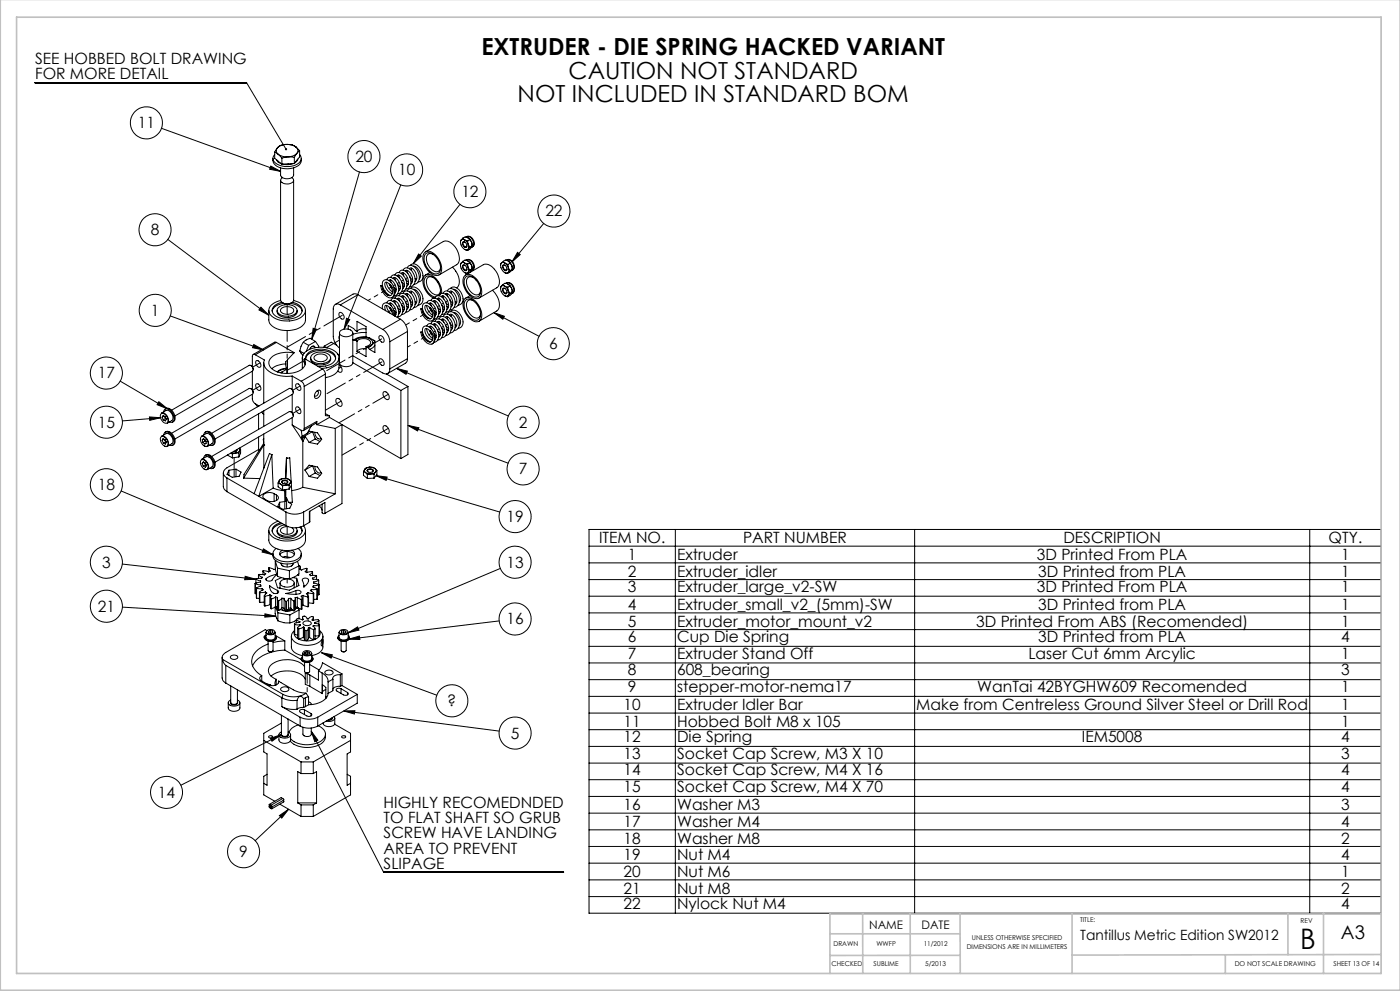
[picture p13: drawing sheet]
<svg xmlns="http://www.w3.org/2000/svg" width="420mm" height="297mm" viewBox="0 0 420 297" stroke-linecap="round" stroke-linejoin="round" font-family="sans-serif">
<defs><g id="words">
<text font-size="8.5" x="390.1" y="284.3">B</text>
<g font-size="7.1">
<text x="144.4" y="16.6">EXTRUDER - DIE SPRING HACKED VARIANT</text>
<text x="170.6" y="23.6">CAUTION NOT STANDARD</text>
<text x="155.3" y="30.7">NOT INCLUDED IN STANDARD BOM</text>
</g>
<text font-size="5.6" x="402.3" y="281.3">A3</text>
<g font-size="4.7">
<text x="10.6" y="19.2">SEE HOBBED BOLT DRAWING</text>
<text x="10.6" y="23.7">FOR MORE DETAIL</text>
<text x="41.3" y="38.4">11</text>
<text x="106.6" y="48.6">20</text>
<text x="119.4" y="52.6">10</text>
<text x="138.4" y="59.1">12</text>
<text x="163.6" y="64.9">22</text>
<text x="45.2" y="70.5">8</text>
<text x="45.3" y="94.6">1</text>
<text x="164.7" y="104.6">6</text>
<text x="29.3" y="113.4">17</text>
<text x="29.3" y="128.2">15</text>
<text x="155.7" y="128.2">2</text>
<text x="155.7" y="142.2">7</text>
<text x="29.3" y="146.9">18</text>
<text x="152" y="156.4">19</text>
<text x="179.7" y="162.9">ITEM NO.</text>
<text x="188.4" y="167.9">1</text>
<text x="203.1" y="167.9">Extruder</text>
<text x="222.9" y="162.9">PART NUMBER</text>
<text x="311.1" y="167.9">3D Printed From PLA</text>
<text x="319" y="162.9">DESCRIPTION</text>
<text x="398.6" y="162.9">QTY.</text>
<text x="402.3" y="167.9">1</text>
<text x="30.6" y="170.1">3</text>
<text x="152" y="170.1">13</text>
<text x="188.4" y="172.9">2</text>
<text x="203.1" y="172.9">Extruder_idler</text>
<text x="311.5" y="172.9">3D Printed from PLA</text>
<text x="402.3" y="172.9">1</text>
<text x="188.4" y="177.4">3</text>
<text x="203.1" y="177.4">Extruder_large_v2-SW</text>
<text x="311.1" y="177.4">3D Printed From PLA</text>
<text x="402.3" y="177.4">1</text>
<text x="29.3" y="183.3">21</text>
<text x="188.4" y="182.9">4</text>
<text x="203.1" y="182.9">Extruder_small_v2_(5mm)-SW</text>
<text x="311.5" y="182.9">3D Printed from PLA</text>
<text x="402.3" y="182.9">1</text>
<text x="152" y="187.1">16</text>
<text x="188.4" y="187.8">5</text>
<text x="203.1" y="187.8">Extruder_motor_mount_v2</text>
<text x="292.9" y="187.8">3D Printed From ABS (Recomended)</text>
<text x="402.3" y="187.8">1</text>
<text x="188.4" y="192.4">6</text>
<text x="188.4" y="197.4">7</text>
<text x="203.1" y="192.4">Cup Die Spring</text>
<text x="203.1" y="197.4">Extruder Stand Off</text>
<text x="308.5" y="197.4">Laser Cut 6mm Arcylic</text>
<text x="311.5" y="192.4">3D Printed from PLA</text>
<text x="402.3" y="192.4">4</text>
<text x="402.3" y="197.4">1</text>
<text x="188.4" y="202.4">8</text>
<text x="203.1" y="202.4">608_bearing</text>
<text x="402.3" y="202.4">3</text>
<text x="188.4" y="207.4">9</text>
<text x="203.1" y="207.4">stepper-motor-nema17</text>
<text x="293.2" y="207.4">WanTai 42BYGHW609 Recomended</text>
<text x="402.3" y="207.4">1</text>
<text x="134.2" y="211.7">?</text>
<text x="187.1" y="212.8">10</text>
<text x="203.1" y="212.8">Extruder Idler Bar</text>
<text x="274.9" y="212.8">Make from Centreless Ground Silver Steel or Drill Rod</text>
<text x="402.3" y="212.8">1</text>
<text x="153.2" y="221.3">5</text>
<text x="187.1" y="217.8">11</text>
<text x="203.1" y="217.8">Hobbed Bolt M8 x 105</text>
<text x="402.3" y="217.8">1</text>
<text x="187.1" y="222.4">12</text>
<text x="187.1" y="227.4">13</text>
<text x="203.1" y="222.4">Die Spring</text>
<text x="203.1" y="227.4">Socket Cap Screw, M3 X 10</text>
<text x="324.6" y="222.4">IEM5008</text>
<text x="402.3" y="222.4">4</text>
<text x="402.3" y="227.4">3</text>
<text x="187.1" y="232.4">14</text>
<text x="203.1" y="232.4">Socket Cap Screw, M4 X 16</text>
<text x="402.3" y="232.4">4</text>
<text x="47.4" y="239.1">14</text>
<text x="187.1" y="237.4">15</text>
<text x="203.1" y="237.4">Socket Cap Screw, M4 X 70</text>
<text x="402.3" y="237.4">4</text>
<text x="115.1" y="242.2">HIGHLY RECOMEDNDED</text>
<text x="187.1" y="242.8">16</text>
<text x="203.1" y="242.8">Washer M3</text>
<text x="402.3" y="242.8">3</text>
<text x="115.1" y="246.8">TO FLAT SHAFT SO GRUB</text>
<text x="115.1" y="251.3">SCREW HAVE LANDING</text>
<text x="187.1" y="247.8">17</text>
<text x="203.1" y="247.8">Washer M4</text>
<text x="402.3" y="247.8">4</text>
<text x="71.8" y="256.9">9</text>
<text x="115.1" y="255.8">AREA TO PREVENT</text>
<text x="187.1" y="252.8">18</text>
<text x="187.1" y="257.8">19</text>
<text x="203.1" y="252.8">Washer M8</text>
<text x="203.1" y="257.8">Nut M4</text>
<text x="402.3" y="252.8">2</text>
<text x="402.3" y="257.8">4</text>
<text x="115.1" y="260.3">SLIPAGE</text>
<text x="187.1" y="262.8">20</text>
<text x="203.1" y="262.8">Nut M6</text>
<text x="402.3" y="262.8">1</text>
<text x="187.1" y="267.8">21</text>
<text x="203.1" y="267.8">Nut M8</text>
<text x="402.3" y="267.8">2</text>
<text x="187.1" y="272.4">22</text>
<text x="203.1" y="272.4">Nylock Nut M4</text>
<text x="402.3" y="272.4">4</text>
</g>
<text font-size="4.2" x="324.1" y="281.9">Tantillus Metric Edition SW2012</text>
<g font-size="3.5">
<text x="260.8" y="278.3">NAME</text>
<text x="276.5" y="278.3">DATE</text>
</g>
<g font-size="2">
<text x="291.6" y="281.8">UNLESS OTHERWISE SPECIFIED</text>
<text x="324" y="276.2">TITLE:</text>
<text x="390.2" y="276.6">REV</text>
<text x="250" y="283.6">DRAWN</text>
<text x="262.9" y="283.6">WWFP</text>
<text x="277.1" y="283.6">11/2012</text>
<text x="290" y="284.3">DIMENSIONS ARE IN MILLIMETERS</text>
<text x="249.5" y="289.5">CHECKED</text>
<text x="262.1" y="289.5">SUBLIME</text>
<text x="277.6" y="289.5">5/2013</text>
<text x="370.4" y="289.5">DO NOT SCALE DRAWING</text>
<text x="400.1" y="289.5">SHEET 13 OF 14</text>
</g>
</g></defs>
<g fill="none" stroke="#000" stroke-width=".3">
<path d="M10.5 24.8h63.5l11.8 19.9M48.4 38.4l35.8 13M81.2 49.8l3 1.6-3.3-.7zM81.9 47.5a2.85 2.85 0 0 0 2.9 3 5.3 5.3 0 0 0 5.4-1.6l.2-1.4M82.4 45.6l1.1 .6M82.4 46.3a1.71 1.71 0 0 0 .7 2.9 5.8 5.8 0 0 0 7.1-1l.2-.8-.5-1.1M82.4 45.6v1.8l2.2 1.8M83 47.9l.5 .7 .9 .5M83.1 44.4a1.28 1.28 0 0 0 .4 1.8M83.1 44.4l-.7 1.2M83.3 44.3l-.2 .1M83.5 46.2l1.1 1.2"/>
<path d="M84.2 50.3v2.2a2.26 2.26 0 0 0 3.9 0v-2.2M84.2 54v36l.4 .6M84.6 47.4v1.8M84.7 53.2a.95 .95 0 0 0-.5 1.1 .95 .95 0 0 0 1 .7 2.23 2.23 0 0 0 2.9-1l-.6-.8M85.7 43.3a3.8 3.8 0 0 0-2.4 1M85.7 43.3a2.78 2.78 0 0 0-2.4 1M85.7 43.3h.3M86 43.3a4.4 4.4 0 0 1 2.8 .8M86 43.3a3.4 3.4 0 0 1 2.8 .8M88 49l-1.5 .4-1.7-.2M88.1 54v36a2.36 2.36 0 0 1-3.5 .6M88.3 47.2a7 7 0 0 0-3.7 .2"/>
<path d="M88.3 47.2v1.8M88.3 49l-3.7 .2M88.8 44.1l1.1 1.1M88.8 44.1a1.42 1.42 0 0 1 .5 1.4 1.42 1.42 0 0 1-1.1 1.1 5.1 5.1 0 0 1-4.7-.4M89.4 47.7l-.9 1.1M89.9 45.2l-.9 .8-.7 1.2M89.9 45.2v1.8l-1.6 2M107.8 51.5l-14.3 50.2M120.2 55.4l-17 43.3M50.3 71.8l30.3 22.7M123.2 79.5l.1-.2a1.63 1.63 0 0 1 2.3 .6 3.8 3.8 0 0 1 1.3 2.7M124 79.8a2.66 2.66 0 0 1 1.8 3.8"/>
<path d="M125.6 76.1l.8 .7-2.4 2.3zM127.3 75.8a2.12 2.12 0 0 1 3.2 .4 4.8 4.8 0 0 1 1.4 6 2.42 2.42 0 0 1-3.2-.8 5.2 5.2 0 0 1-1.4-5.6zM127.7 75.5l5.3-3.1a3.5 3.5 0 0 1 3.9 2.2 4.3 4.3 0 0 1 .4 4.5l-5.6 3.3M127.7 76.1a2.25 2.25 0 0 1 3.1 .9 3.9 3.9 0 0 1 .9 4.8 2.51 2.51 0 0 1-3.5-1.5 3.8 3.8 0 0 1-.5-4.2zM129.9 76.2a1.34 1.34 0 0 0-1.7 .1 1.34 1.34 0 0 0-.2 1.7 4 4 0 0 0 3.1 3.5l.8-.6 .3-.8M138 61.2l-14 17.9M138.3 78.9a2.41 2.41 0 0 0 1.1 2.8M138.3 78.9l-.2 .6M138.3 72a2.38 2.38 0 0 0 1.1 2.8M138.3 72l-.2 .6M138.9 78.3l.5 .5M138.9 78.3l-.6 .6"/>
<path d="M138.9 71.4l.5 .5M138.9 71.4l-.6 .6M138.9 79.4a1.05 1.05 0 0 1 1 .6 1.05 1.05 0 0 1-.1 1.1 1.16 1.16 0 0 1-.9-1.7zM138.9 72.5a1.05 1.05 0 0 1 1 .5 1.05 1.05 0 0 1-.1 1.2 1.16 1.16 0 0 1-.9-1.7zM139.4 78.8l-.6-.1-.5 .2M139.4 78.8l.6 .6 .5 .8M139.4 78.8l.9 .3M139.4 71.9a.72 .72 0 0 0-1.1 .1M139.4 71.9l1.1 1.3M139.4 71.9l.9 .3M139.4 74.8l.9 .3M139.5 79.5h-.1a.73 .73 0 0 0-.5 .7 .73 .73 0 0 0 .6 .7h.4l.2-.3"/>
<path d="M139.5 72.6l-.1-.1a.73 .73 0 0 0-.5 .8 .73 .73 0 0 0 .6 .6l.4 .1 .2-.3M139.8 78a1.79 1.79 0 0 1 2.3 1.8v.7l-.3 .4M140 77.9a1.85 1.85 0 0 1 2 .9 1.85 1.85 0 0 1-.2 2.1M140 70.9a1.85 1.85 0 0 1 2 .9 1.85 1.85 0 0 1-.2 2.1M140.1 70.9a2.01 2.01 0 0 1 1.7 3.1M140.1 70.9l-.3 .2M140.3 79.1l.2 1.1M140.3 72.2l.2 1M140.4 78.2l-.9-.3-.6 .4M140.4 78.2l.5 .6M140.4 78.2l.6 .6 .5 .8M140.4 71.3l-.9-.3-.6 .4"/>
<path d="M140.4 71.3l.5 .5M140.4 71.3l1.1 1.3M140.5 73.2l.5 .8M140.5 73.2v1.4M140.5 74.6a.75 .75 0 0 1-1.1 .2M140.5 74.6l-.2 .5M140.9 78.8l.6 .8M140.9 71.8l.6 .8M140.9 78.8l-.6 .3M140.9 71.8l-.6 .4M141 74l-.5 .6M141.5 79.6l.1 1"/>
<path d="M141.5 72.6l.1 1.1M141.6 73.7l-.3 .7-1 .7M141.6 73.7l-.6 .3M141.8 74l-.4 .2M150.4 78.9a2.21 2.21 0 0 0 .9 2.7M150.4 78.9l.3-.2 .8 .2M150.4 78.9l-.2 .6M150.8 79.5a.96 .96 0 0 1 1.1 .5 .96 .96 0 0 1-.1 1.1 1.25 1.25 0 0 1-1-1.6zM151 78.3l.5 .6M151 78.3l-.6 .6M151.5 79.5l-.3-.1a.82 .82 0 0 0-.1 1 .82 .82 0 0 0 .9 .4l.1-.2M151.5 78.9l1 1.4"/>
<path d="M151.5 78.9l.9 .4M152 77.9a2.01 2.01 0 0 1 1.8 3M152.1 77.9a1.83 1.83 0 0 1 1.9 .9 1.83 1.83 0 0 1-.2 2.1M152.4 79.3l.1 1M152.4 78.2h.1M152.4 78.2l-.8-.3-.6 .4M153 78.9l.6 .8M153 78.9l-.5-.6 1.1 1.4M153 78.9l-.6 .4M153.6 79.7l.1 1M153.6 79.7l.1 .8M155.3 75.6l.8 .7-2.5 2.2z"/>
<path d="M163.1 67l-9.5 11.5M51.1 94.7l28 10.2M78.3 92.1l2.3 2.4-2.9-1.6zM80.6 93v2.9a3.9 3.9 0 0 0 3.9 3.1 6.4 6.4 0 0 0 7-2.5l.2-3.5M83.1 93a1.98 1.98 0 0 0 2.3 2.1 2.97 2.97 0 0 0 3.7-1.7v-.4M83.4 92.4a4 4 0 0 1 5.6 .2 1.82 1.82 0 0 1-1.9 2.1 3.5 3.5 0 0 1-3.9-1.4zM84.2 90.1a4 4 0 0 0-3.6 3 4 4 0 0 0 3.9 3 6.4 6.4 0 0 0 7-2.4 2.74 2.74 0 0 0-2-3.2l-1.4-.4M84.5 92.4a2.64 2.64 0 0 1 3.6 .4 1.64 1.64 0 0 1-2.2 1.4 1.29 1.29 0 0 1-1.6-1.6zM84.6 90.6a2.88 2.88 0 0 0-2.9 2.8 4.9 4.9 0 0 0 5.6 2.1 3.2 3.2 0 0 0 3.3-2.7 3.5 3.5 0 0 0-2.9-2.2M84.8 90.7a2.25 2.25 0 0 0 2.7 0M85.1 90.9a3.8 3.8 0 0 0-3.5 2.3M87.2 90.9a4 4 0 0 1 3.4 2.3"/>
<path d="M93.9 98.4l1 .3-1.4 3zM101.8 93.7a1.21 1.21 0 0 1 1.2 .6 1.21 1.21 0 0 1-.1 1.4 1.43 1.43 0 0 1-1.1-2zM101.8 99.8v9a2.4 2.4 0 0 0 4 .3v-9.3M102.1 91.4a1.3 1.3 0 0 0-1.5-.2 1.3 1.3 0 0 0-.6 1.4v8.2a4.8 4.8 0 0 0 1.8 3.5M102.1 91.4l12.7 7.3M102.2 99.1a2.62 2.62 0 0 1 3.6 .5 1.63 1.63 0 0 1-2.2 1.3h-.4a1.04 1.04 0 0 1-1.2-.6 1.04 1.04 0 0 1 .2-1.2zM104 95.4l.9 .4-1.7 2.9zM104.5 98.7v-1.2l1.6 1 1 .8M107.1 99.3v-3l2.7 1.6v3l2.7 1.3v3.5l-1.7-1M107.4 88.3l-.8-.3-.7 .2-5.3 3M107.4 88.3l-5.3 3.1M107.4 88.3l12.7 7.4"/>
<path d="M109.8 99.7l-2.1 .1-1.9 .4M109.8 98.6a2.85 2.85 0 0 0-2.7 .7M114.3 85.6a3.9 3.9 0 0 0 3 3.7 1.52 1.52 0 0 0 .8-2.2l-.6-1.4-.7-.6a4.6 4.6 0 0 1 .9 3l-.3 .4a2.18 2.18 0 0 1-2.6-2l-.1-.6M114.3 85.6l.4 .3M114.7 85.8a2.91 2.91 0 0 0 2.4 2.8 3.8 3.8 0 0 1-2.3-4.2 1.53 1.53 0 0 1 2.6 .4 3.4 3.4 0 0 1 .5 4.2l-.3 .2M114.8 98.7a4.8 4.8 0 0 1 2.1 3.7M115.9 84.6l.4 1.3 1.5 1.7M115.9 91.5l.4 1.3 .8 1.1M116 83.8l.3-.4a2.24 2.24 0 0 1 2.9 1.6 2.39 2.39 0 0 1-1.1 3.8M116 90.8l.6-.7a3.3 3.3 0 0 1 3 3.6l-.4 1.4M116.7 84.1l.2-.2a2.75 2.75 0 0 1 1.6 3.9M116.7 91.1l.2-.3a2.81 2.81 0 0 1 1.6 4 3.7 3.7 0 0 0-2.9-4l-.8 .5v1.3"/>
<path d="M116.8 85.3l.7 1M116.8 92.2l.7 1M117.1 85.5l-.9-.8-.6-.1a2.92 2.92 0 0 0 2.1 3.4M117.1 92.4l-.9-.8-.6-.1-.2 .7 .3 .9M117.2 83.9l.2 .8M117.2 90.8l.2 .8M117.3 83.1v-.1a1.36 1.36 0 0 1 1.3-.7 1.36 1.36 0 0 1 1.1 .9 3.2 3.2 0 0 1 .3 4.6l-.8 .2M117.3 90.1v-.1a1.39 1.39 0 0 1 2.4 .1 3.3 3.3 0 0 1 .3 4.7l-.8 .2M117.7 94.3l-.2-1.1-.7-1.2 .3 .2a3.8 3.8 0 0 1 1.1 2.4M117.9 83.4l.1-.2a2.66 2.66 0 0 1 2.1 3.3l-.5 .7M117.9 90.4l.1-.3a2.66 2.66 0 0 1 1.6 4M118.2 86.1l.7 .6"/>
<path d="M118.2 93.1l.7 .6M118.4 83.2l.3 .9M118.4 90.1l.3 1M118.5 82.4a1.3 1.3 0 0 1 1.1-.8 1.3 1.3 0 0 1 1.2 .7 3.5 3.5 0 0 1 .6 4.7l-.9 .3M118.5 89.4a1.3 1.3 0 0 1 1.1-.8 1.3 1.3 0 0 1 1.2 .6 3.5 3.5 0 0 1 .6 4.8l-.9 .3M118.5 87.1l.3 .1M118.5 94l.3 .2M119.2 82.8l.1-.4a2.68 2.68 0 0 1 1.5 4.1v-.1M119.2 89.7v-.2a1.49 1.49 0 0 1 1.8 1.3l.3 .9a1.56 1.56 0 0 1-.5 1.7M119.3 85.2l.8 .8M119.3 92.1l.8 .9M119.6 86.3l.5 .2"/>
<path d="M119.6 93.3l.5 .1M119.7 82.4l.2 1M119.7 89.4l.2 1M119.7 81.7a1.21 1.21 0 0 1 1-.8 1.21 1.21 0 0 1 1.2 .6 3.6 3.6 0 0 1 .7 4.8l-.9 .3M119.7 88.6a1.21 1.21 0 0 1 1-.7 1.21 1.21 0 0 1 1.2 .5 3.6 3.6 0 0 1 .7 4.9l-.9 .3M120.1 95.7a4.6 4.6 0 0 1 2.1 3.6M120.1 95.7l-5.3 3M120.4 82l.1-.2a2.55 2.55 0 0 1 2.1 3l-.5 1M120.4 88.9l.1-.2a2.46 2.46 0 0 1 2.1 2.7l-.1 .7-.4 .6M120.5 84.5l.8 .8M120.5 91.4l.8 .8M120.8 85.6l.4 .2"/>
<path d="M120.8 92.5l.4 .2M120.8 93.4h.1M120.9 81.7l.2 1M120.9 88.7l.2 .9M121 81a1.34 1.34 0 0 1 1.2-.8 1.34 1.34 0 0 1 1.2 .8 3.4 3.4 0 0 1 .4 4.6l-.8 .3M121 87.9a1.31 1.31 0 0 1 1.2-.8 1.31 1.31 0 0 1 1.2 .8 3.4 3.4 0 0 1 .4 4.7l-.8 .2M121.6 81.3l.2-.3a2.71 2.71 0 0 1 1.5 4.1M121.6 88.2l.2-.3a2.85 2.85 0 0 1 1.6 4l-.1 .1M121.7 83.8l.9 .8M121.7 90.7l.9 .8M122.1 84.9l.4 .2M122.1 91.8l.4 .2"/>
<path d="M122.1 81l.3 1M122.1 88l.3 .9M122.2 80.3a1.21 1.21 0 0 1 1.1-.8 1.21 1.21 0 0 1 1.2 .6 3.4 3.4 0 0 1 .6 4.8l-.9 .3M122.2 87.2a1.22 1.22 0 0 1 1.1-.8 1.22 1.22 0 0 1 1.2 .7 3.4 3.4 0 0 1 .6 4.7l-.9 .3M122.2 99.3l-5.3 3.1M122.2 99.3v8.2M122.9 80.6l.2-.3a2.8 2.8 0 0 1 1.5 4h-.1M122.9 87.5l.2-.3a2.8 2.8 0 0 1 1.5 4.1h-.1M123 83.1l.8 .8M123 90l.8 .8M123.2 86.5l.1-.2a1.65 1.65 0 0 1 2.3 .5 3.9 3.9 0 0 1 1.3 2.7M123.3 84.2l.4 .2"/>
<path d="M123.3 91.1l.4 .2M123.5 80.4l-.1 .5h-.1M123.5 87.3l-.1 .5h-.1M124 86.7a2.66 2.66 0 0 1 1.8 3.9M124.5 83.5l.5 .2M124.5 90.4l.5 .2M126.3 92.6a3.9 3.9 0 0 0 3.1 3.6 1.52 1.52 0 0 0 .8-2.1l-.7-1.5-.6-.6 .4 .8a1.73 1.73 0 0 1-.3 2.8 2.88 2.88 0 0 1-2.3-2.8M126.3 92.6l.4 .2M126.3 99.5a3.9 3.9 0 0 0 3.1 3.7 2.27 2.27 0 0 0 .1-3.6l-.6-.6 .4 .7a1.73 1.73 0 0 1-.3 2.8 2.88 2.88 0 0 1-2.3-2.8M126.3 99.5l.4 .2M126.7 92.7a3 3 0 0 0 2.4 2.8M126.7 99.7a2.92 2.92 0 0 0 2.4 2.7"/>
<path d="M126.9 82.6a1.6 1.6 0 0 1-1.5 1.9M126.9 89.5a1.65 1.65 0 0 1-1.5 1.9M128 91.5l.3 1.3 1.5 1.7M128 98.5l.3 1.3 1.5 1.6M128 90.8l.6-.7a3.3 3.3 0 0 1 3 4l-.5 1.1-1 .5M128 97.7l.3-.5a2.2 2.2 0 0 1 2.9 1.7 2.56 2.56 0 0 1-.8 3.7h-.3M128.7 91.1l.2-.3a2.81 2.81 0 0 1 1.6 4M128.7 98l.2-.2a2.81 2.81 0 0 1 1.6 3.9M128.9 92.2l.6 1M128.9 99.1l.6 1.1M129 81.7l-1.3 .7M129 92.4l-.8-.8-.6-.1a2.87 2.87 0 0 0 2.1 3.4"/>
<path d="M129 99.4l-.8-.8-.6-.1a2.87 2.87 0 0 0 2.1 3.4M129.1 95.5a3.6 3.6 0 0 1-2.1-4.4l.6-.3a3.6 3.6 0 0 1 2.9 4.1l-.3 .7-.6 .6M129.2 90.8l.2 .8M129.2 97.8l.2 .8M129.3 90.1v-.1a1.37 1.37 0 0 1 1.3-.7 1.37 1.37 0 0 1 1.1 .8 3.2 3.2 0 0 1 .3 4.7l-.7 .2M129.3 97v-.1a1.37 1.37 0 0 1 1.3-.7 1.37 1.37 0 0 1 1.1 .9 3.2 3.2 0 0 1 .3 4.6l-.7 .2M129.9 83.1a1.28 1.28 0 0 0-1.5 0 1.28 1.28 0 0 0-.5 1.4 4.1 4.1 0 0 0 3.3 3.9l.8-.6 .2-.7M130 90.4l.1-.3a2.39 2.39 0 0 1 2 2.5v.8l-.5 .7M130 97.3l.1-.2a2.39 2.39 0 0 1 2 2.5v.8l-.5 .7M130.2 93.1l.7 .6M130.4 90.1l.3 1M130.4 97l.3 1"/>
<path d="M130.5 89.4a1.27 1.27 0 0 1 1.1-.8 1.27 1.27 0 0 1 1.2 .6 3.5 3.5 0 0 1 .6 4.8l-.9 .3M130.5 96.3a1.29 1.29 0 0 1 1.1-.8 1.29 1.29 0 0 1 1.2 .7 3.5 3.5 0 0 1 .6 4.7l-.9 .3M130.5 94l.3 .2M131.2 89.7v-.2a1.46 1.46 0 0 1 1.8 1.3l.3 .9a1.56 1.56 0 0 1-.5 1.7h.1M131.2 96.6v-.2a1.46 1.46 0 0 1 1.8 1.4l.3 .9a1.56 1.56 0 0 1-.5 1.7l.1-.1M131.3 92.1l.8 .9M131.3 99.1l.8 .8M131.6 93.3l.4 .1M131.7 89.4l.2 1M131.7 96.3l.2 1M131.7 89.3l-.2 .1M131.7 88.6a1.22 1.22 0 0 1 2.2-.2 3.5 3.5 0 0 1 .7 4.9l-.9 .3"/>
<path d="M131.7 95.6a1.23 1.23 0 0 1 2.2-.2 3.5 3.5 0 0 1 .7 4.8l-.9 .3M131.8 88.6a4.5 4.5 0 0 0-3.4-5.9 2 2 0 0 0-1 2.9 4.5 4.5 0 0 0 3.3 3.4M132.4 88.9l.1-.2a2.46 2.46 0 0 1 2.1 2.7l-.1 .7-.4 .6M132.4 95.9l.1-.2a2.46 2.46 0 0 1 2.1 2.6l-.1 .7-.4 .7M132.5 87.9a5.6 5.6 0 0 0-4.1-5.7 1.9 1.9 0 0 0-1.5 2.6 6 6 0 0 0 3.2 4.6M132.5 91.4l.8 .8M132.5 98.4l.8 .8M132.8 92.5l.5 .2M132.8 99.5l.5 .2M132.9 88.6l-.5 .3M132.9 88.7l.2 .9M132.9 95.6l.2 1"/>
<path d="M133 87.9a1.29 1.29 0 0 1 1.2-.8 1.29 1.29 0 0 1 1.2 .8 3.4 3.4 0 0 1 .5 4.7l-.9 .2M133 94.9a1.3 1.3 0 0 1 1.2-.8 1.3 1.3 0 0 1 1.2 .8 3.2 3.2 0 0 1 .1 4.8l-.5 .1M133.7 95.2l.1-.3a2.85 2.85 0 0 1 1.7 3.9l-.2 .1M133.8 90.7l.8 .8M133.8 97.7l.8 .8M134.1 87.9l-.4 .3 .1-.3a2.85 2.85 0 0 1 1.7 4l-.2 .1M134.1 91.8l.4 .2M134.1 98.8l.4 .2M134.2 88l.2 .9M134.2 94.9l.2 1M134.2 87.2a1.41 1.41 0 0 1 1.4-.7 1.41 1.41 0 0 1 1.2 1 3.1 3.1 0 0 1 0 4.5l-.6 .1M134.2 94.2a1.23 1.23 0 0 1 1.1-.9 1.23 1.23 0 0 1 1.2 .7 3.5 3.5 0 0 1 .6 4.8l-.9 .3"/>
<path d="M134.9 87.5l.2-.3a2.99 2.99 0 0 1 1.8 3.8l-.4 .3M134.9 94.5l.2-.3a2.97 2.97 0 0 1 1.8 3.7l-.4 .3M135 90l.8 .8M135 97l.8 .8M135.1 86.5l.2-.2a1.28 1.28 0 0 1 1.7 0 3.4 3.4 0 0 1 1.5 4.7l-1.1 .4M135.1 93.4l.2-.1a1.54 1.54 0 0 1 2.4 .4 3.3 3.3 0 0 1 .8 4.2l-1.1 .5M135.3 91.1l.4 .2M135.3 98.1l.4 .1M135.5 87.3l-.2 .5M135.5 94.3l-.2 .5M135.7 80.1a5.2 5.2 0 0 1 1.7 5.8l-.4 .4M136 86.7a2.72 2.72 0 0 1 1.9 3.8l-.1 .1"/>
<path d="M136 93.7a2.72 2.72 0 0 1 1.9 3.8h-.1M136.2 86.7l-.1 .1M136.6 90.4l.4 .2M136.6 97.4l.4 .2M139.4 82.7a2.26 2.26 0 0 1 3.2 .6 5.2 5.2 0 0 1 1.5 5.6 2.04 2.04 0 0 1-3.1-.3 5.6 5.6 0 0 1-1.9-5.6zM139.4 81.7l.9 .3M139.4 89.5a2.45 2.45 0 0 1 3.3 .8 5.2 5.2 0 0 1 1.4 5.6 2.12 2.12 0 0 1-3.2-.4 4.9 4.9 0 0 1-1.5-6zM139.7 82.4l5.3-3.1a3.6 3.6 0 0 1 4 2.4 3.9 3.9 0 0 1 .2 4.4l-5.5 3.2M139.7 83a2.25 2.25 0 0 1 3.1 1 3.9 3.9 0 0 1 .9 4.8 2.33 2.33 0 0 1-3.2-1.1 3.9 3.9 0 0 1-.8-4.7zM139.9 89.8a2.6 2.6 0 0 1 3.2 1.4 4.1 4.1 0 0 1 .7 4.4 2.09 2.09 0 0 1-3-.7 4.3 4.3 0 0 1-1.2-4.8zM140.5 80.2l.5 .8M140.5 80.2v1.4"/>
<path d="M140.5 81.6l-.3 .2-.8-.1M140.5 81.6l-.2 .4M141 88.6l-1.3 .8M141 81l-.5 .6M141.6 80.6l-.3 .7-1 .7M141.6 80.6l-.6 .4M141.8 80.9l-.4 .2M141.9 83.1a1.4 1.4 0 0 0-1.7 .2 1.4 1.4 0 0 0-.2 1.8 3.7 3.7 0 0 0 3.2 3.3l.6-.3 .4-1M141.9 90.1a1.29 1.29 0 0 0-1.5 0 1.29 1.29 0 0 0-.5 1.5 3.9 3.9 0 0 0 3.4 3.7l.5-.3 .4-1M147.7 87a5.1 5.1 0 0 1 1.7 5.8l-5.7 3.5M148.2 93.7l3.1 1.1-.5 .9zM148.2 93.7l13.5 7.1"/>
<path d="M150.4 85.9a2.34 2.34 0 0 0 1 2.7M150.4 85.9l-.2 .6M150.9 85.3l.5 .5M150.9 85.3l-.5 .6M150.9 86.4a1.1 1.1 0 0 1 .9 1.7 1.17 1.17 0 0 1-.9-1.7zM151.3 81.6l.5 .2 .6-.1M151.3 81.6l.9 .4M151.4 81.7h.1M151.4 85.8l-.7-.2-.3 .3M151.4 85.8l1.1 1.3M151.4 85.8l.9 .3M151.4 88.6l.9 .3"/>
<path d="M151.5 86.4h-.1a.71 .71 0 0 0-.5 .8 .71 .71 0 0 0 .6 .6l.4 .1 .2-.4M152 84.8a1.84 1.84 0 0 1 2 .9 1.84 1.84 0 0 1-.2 2.1M152 84.8a2.01 2.01 0 0 1 1.8 3M152 84.8l-.2 .1M152.3 86.1l.2 1M152.4 85.2l-.9-.3-.6 .4M152.4 85.2l.6 .5M152.4 85.2l.7 .5 .4 .8M152.4 81.7l-.2 .3M152.5 87.1l.5 .8M152.5 87.1l.1 .6-.1 .8M152.5 88.5l-.5 .3-.6-.2"/>
<path d="M152.5 88.5l-.2 .4M152.5 80.3l.5 .8M152.5 80.3l.1 .8-.2 .6M153 85.7l.5 .8M153 85.7l-.7 .4M153 87.9l-.5 .6M153 81.1l-.6 .6M153.5 86.5l.2 1.1M153.7 87.6l-.4 .6-1 .7M153.7 80.7l-.8 .9-.7 .4M153.7 87.6l-.7 .3M153.7 80.7l-.7 .4"/>
<path d="M153.8 87.8l-.4 .3M153.8 80.9l-.4 .2M36.1 114.2l14.1 8.3M75.2 109.5l.6 .5 .2 .8M75.2 116.5l.6 .4 .2 .8M75.7 118.2v1.3a1.79 1.79 0 0 0 .9 1.5M75.7 111.2v5.6M76.1 103.3l3 1.6-3.3-.7zM76.6 106.3l2.7 1.6a3.1 3.1 0 0 0 1.9 3.7 10.8 10.8 0 0 0 6.5 1.1M76.6 106.3a.53 .53 0 0 0-.6-.1 .53 .53 0 0 0-.3 .6v3.1M76.8 115.1a1.18 1.18 0 0 1 1.2 .6 1.18 1.18 0 0 1-.1 1.3 1.38 1.38 0 0 1-1.1-1.9zM76.8 108.2a1.18 1.18 0 0 1 1.2 .5 1.18 1.18 0 0 1-.1 1.4 1.38 1.38 0 0 1-1.1-1.9z"/>
<path d="M79.1 108.8v12M82.9 102.6l5.3 3.2M82.9 102.6h-.6l-6.3 3.7M82.9 102.6l-6.3 3.7M84.6 111.5l-.4 .2M84.6 111.5v.3M85.7 109.1l-2.8 .5-1.4 .9M85.7 109.1l.3 1.2M86 110.3l-1.7 .4-1.1 .7M86 110.6l-1.7 .3-1 .6M86 110.6v.1M86 110.3v.3"/>
<path d="M86 110.7l-1.4 .8M86 110.7v1.2M86.3 107.9v4M87.3 116.5l.2 .1M87.5 116.6l-.7-.2-23.3 13.5M87.5 116.6l.4 .8-.1 .7-23.3 13.5M87.5 116.6l.4 .5 .1 .6M87.7 112.7l2.7 1.6M87.7 112.7v4.1M87.7 118.2v5.5M88.1 105.8a7.5 7.5 0 0 0-7 1.7 2.39 2.39 0 0 0 1.4 3.7 8.2 8.2 0 0 0 8.5-1l.6-1.3-.3-1.3M88.1 105.9l-2.4 2.5v.7"/>
<path d="M88.1 105.8v.1M88.2 105.8h-.1M88.2 105.8l-.1 .1M88.9 115.1a1.18 1.18 0 0 1 1.2 .6 1.18 1.18 0 0 1-.1 1.3 1.38 1.38 0 0 1-1.1-1.9zM90 105.2l.9 1.3M90 105.2l1.2 .7M90.4 114.3l.6 .6 .3 .9M90.7 107.2v3.3M91 102.6l-.7 1.2-.3 1.4M91 102.6l1.6 .9M91.3 107.6h.2l5.2 3M91.3 107.6l.2 1.8"/>
<path d="M91.3 115.8v12.6M91.4 108.8a2.22 2.22 0 0 1 .7-3.7 7.9 7.9 0 0 1 9.1 .8 2.34 2.34 0 0 1-1.3 3.7l-1.9 .6-1.6 .2M91.7 107.5a3.8 3.8 0 0 1 4-2.4 4.5 4.5 0 0 1 5 2.4M91.8 107.7a2.38 2.38 0 0 1 2-2.6 6 6 0 0 1 6.7 1.4 2.12 2.12 0 0 1-1.6 2.8l-1.3 .4-2.2 .1M92.6 103.5l-.7 1.7M93.2 107.2a2.05 2.05 0 0 0 2.3 2.1 2.95 2.95 0 0 0 3.7-1.6v-.5M93.6 103.9l.5-.1 .3 .4M93.7 106.3a4.1 4.1 0 0 1 5.4 .4 1.76 1.76 0 0 1-1.9 2.2 3.1 3.1 0 0 1-4-1.7zM94.4 106.8a2.58 2.58 0 0 1 3.8 .3 1.88 1.88 0 0 1-2.7 1.2l-1.2-.7zM94.6 104.2l-.1-.2a1.02 1.02 0 0 0-1.6 .7M94.7 102.3l-1.7-.9-1.2 .5-.8 .7M94.7 102.3l.9 1.5-.1 .3"/>
<path d="M94.7 102.3l-2.1 1.2M95 117.3a.73 .73 0 0 1 1.1-.3 .73 .73 0 0 1 .1 1.1 1.12 1.12 0 0 1-.6 1.1 1.12 1.12 0 0 1-1.2-.1v-.9zM95.1 117.2a.84 .84 0 0 1 .3 1 .84 .84 0 0 1-1 .4l-.1-.1M96.7 110.6l.7 .7 .2 .8M96.7 110.6l-6.3 3.7M97.3 103.7l.9 .6M97.3 103.7v.4M97.6 112.1v12.5l1.2 .1M97.6 112.1l-6.3 3.7M100.8 119.7a1.13 1.13 0 0 1 1.8 .9 .71 .71 0 0 1-.2 1.1 .71 .71 0 0 1-1-.2l-.6-.9zM101 103.5l-1.6-1-2.1 1.2M101.3 106.1l.5 .3"/>
<path d="M101.7 109.3a1.64 1.64 0 0 1 .7 2.2l-.4 .1-.6-.4M101.7 107.2v2.9a4.1 4.1 0 0 1-4.1 3.1M101.8 100.6l-.1 .5 .1 .7M105.8 106.6l9 5.2a1.3 1.3 0 0 0 1.5 .1 1.3 1.3 0 0 0 .6-1.3M105.8 101.8l.3 .1M105.8 108.7l14.5 8.3M106.1 101.9l.5 .1M106.6 102h.1M106.6 102a3.7 3.7 0 0 1 5.1 .3 1.46 1.46 0 0 1-1.4 1.8M106.6 102l.5 .3M107.1 102.3a2.73 2.73 0 0 1 4.1 .2l-.3 .8-1.1 .6M107.1 102.3v3"/>
<path d="M109.8 104.6a2.85 2.85 0 0 0-2.7 .7M109.8 103.9l.5 .2M109.8 103.9v3l-2.7-1.6M110 101a4.8 4.8 0 0 0-3.9 .9M110.3 104.1h.1M110.3 104.1l.5 .6M111.8 102.7h.1M111.8 102.7l-.3 .8-1.2 .6M112.1 101.9l.4 .6M112.5 103.4l-.7 .8-1 .5M113.8 100.7a1.18 1.18 0 0 1 1.2 .6 1.18 1.18 0 0 1-.1 1.3 1.38 1.38 0 0 1-1.1-1.9zM113.8 107.6a1.18 1.18 0 0 1 1.2 .6 1.18 1.18 0 0 1-.1 1.3 1.38 1.38 0 0 1-1.1-1.9z"/>
<path d="M115.1 117.4a1.51 1.51 0 0 1 1.5 2.3 1.51 1.51 0 0 1-1.5-2.3zM115.9 112.1l6.5 3.7M116.9 102.4v8.2M119 110.4l3.2 .8-.4 1zM119 110.4l33.5 14.3M120.3 117v20.4M122.2 107.5l-.1 .8-.5 .6-5.3 3M122.2 107.5l-5.3 3.1M122.4 115.8l-2.1 1.2M122.4 115.8v20.4l-2.1 1.2M129.1 102.4a3.6 3.6 0 0 1-2.1-4.4 1.88 1.88 0 0 1 2.8 1.2 2.7 2.7 0 0 1-.2 3.9M130.2 100l.7 .6"/>
<path d="M130.5 101l.3 .1M131.6 100.2l.4 .2M44.8 125l3.4 .2-3.3 .8zM47.7 120.4l2.5 2.1-3.1-1.2zM48.2 125.2l-11.5 .9M48.3 124.1a1.72 1.72 0 0 1 2.1 2.1 .92 .92 0 0 1-.9 .7 .92 .92 0 0 1-.9-.8l-.5-1.1zM48.3 130.9a1.82 1.82 0 0 1 2.1 2.4 .82 .82 0 0 1-.8 .6 .82 .82 0 0 1-.8-.7l-.6-1-.1-.7zM48.5 123.8l1.3-.8a2.01 2.01 0 0 1 1.7 3l-1.3 .8a2.02 2.02 0 0 0-1.7-3zM48.5 130.7l1.3-.7a2.02 2.02 0 0 1 1.7 3l-1.3 .8a2.01 2.01 0 0 0-1.7-3.1zM48.6 125l.3-.4 .7 .3 .3 .8-.3 .4-.6-.3M48.6 125l.4 .8M48.6 132l.3-.5 .6 .3 .4 .8-.3 .5-.6-.3"/>
<path d="M48.6 132l.4 .8M49.1 130.4a1.02 1.02 0 0 1 .8-1 1.02 1.02 0 0 1 1.1 .5 2.47 2.47 0 0 1 .8 3.6l-1-.1M49.1 123.4a1.02 1.02 0 0 1 .8-.9 1.02 1.02 0 0 1 1.1 .4 2.47 2.47 0 0 1 .8 3.6h-1M49.2 124.7l-.6 .3M49.2 131.7l-.6 .3M49.4 133.7l.8 .1M49.4 124.8l.3 .6M49.4 131.7l.3 .7M49.5 124.8l.3 .6M49.5 131.8l.3 .6M49.6 129.5a1.62 1.62 0 0 1 2.3 .9 1.98 1.98 0 0 1-.1 3M49.6 122.6a2.06 2.06 0 0 1 2.8 1.7l.1 1.3-.2 .5-.5 .4"/>
<path d="M49.7 125.4l.1 .1M49.7 125.4l-.7 .4M49.7 132.4h.1M49.7 132.4l-.7 .4M51.5 122.9l23.3-13.4a1.15 1.15 0 0 1 .9 1.7l-23.2 13.5M51.5 129.9l23.3-13.5a1.15 1.15 0 0 1 .9 1.7l-23.2 13.5M60.4 130.9a1.89 1.89 0 0 1 1.9 2.6 1.11 1.11 0 0 1-1.8-.7l-.4-1.1zM60.4 137.8a1.85 1.85 0 0 1 1.7 .9 1.85 1.85 0 0 1 0 2 1.97 1.97 0 0 1-1.7-2.9zM60.5 130.7l1.3-.7a2.02 2.02 0 0 1 1.8 3l-1.4 .8a2.02 2.02 0 0 0-1.7-3.1zM60.5 137.7l1.3-.8a2.01 2.01 0 0 1 1.8 3l-1.4 .8a2 2 0 0 0-1.7-3zM60.6 138.8l.4-.4 .6 .4 .3 .8-.3 .4-.6-.3M60.6 138.8l.4 .9"/>
<path d="M60.7 131.8l.4-.3 .6 .5 .2 .8-.4 .3-.6-.5zM61.1 133.5l.6 .3h.5M61.1 130.4a1.05 1.05 0 0 1 .8-1 1.05 1.05 0 0 1 1.1 .5 2.47 2.47 0 0 1 .8 3.6l-.9-.1M61.1 137.3a1.06 1.06 0 0 1 .8-.9 1.06 1.06 0 0 1 1.1 .4 2.48 2.48 0 0 1 .8 3.6l-.9-.1M61.2 138.5l-.6 .3M61.5 138.7l.2 .6M61.5 131.8l.3 .6zM61.5 138.7l.3 .6M61.6 129.5a1.62 1.62 0 0 1 2.3 .9 1.95 1.95 0 0 1-.1 3M61.6 136.5a1.68 1.68 0 0 1 2.3 .8 1.99 1.99 0 0 1-.1 3.1M61.6 132.1l-.7 .5M61.7 139.3h.1"/>
<path d="M61.7 139.3l-.7 .4M63.5 136.8l23.3-13.4a1.17 1.17 0 0 1 1 1.7l-23.3 13.4M68.3 136.3l1.4 .9M69.3 135.7l.4 .4M69.4 135.7l1.3 .1M69.7 136.1v1.1M70.7 135.8l-1 .3M70.7 135.8h.9M71 134.8l-.2 .4M71.2 134.7l-.4 .6-.8 .1M71.6 136.9l-1.9 .3M71.6 135.8v1.1"/>
<path d="M71.9 135.1l-.4 .4-.8 .3M71.9 135.1l-.3 .7M72.2 134.7l-.4-.4 .1 .8M72.2 134.7l-.3 .4M72.2 134.7v1.1l-.6 1.1M76.6 121l1.1 .7M76.6 121l.7 .9M77.6 134.7l-9.5 5.5a1.64 1.64 0 0 0-1.1 1.5 1.64 1.64 0 0 0 1.1 1.6M77.6 134.7l.2 .3M77.6 124v4.7M77.6 131v3.7M78.5 123.5l.6 .7"/>
<path d="M79 131.8l.1 .8M79.1 133.4l.1 6.9M79.1 133.4h.1M79.1 123.2v4.6M79.1 130.1v3.3M79.1 131.4l-.1 .4M79.1 133.4l-6 9.9M79.1 132.9l-5.9 9.3-.1 1.1M79.1 131.7l-.1 .1M80.8 135.9l-4.6 12.1M80.9 135.9l.7 .4M80.9 135.9h-.1"/>
<path d="M81.5 136.3l-3.9 12.5M81.6 136.3l.4 10M81.6 136.3h.1M85.9 137.3l-.3 6.1M85.9 137.3h.1M85.9 137.3l-.1 6.1M86.9 137.2l-1 .1M86.9 137.2v.1M86.9 137.3l.4 6.9M87.3 123.4l.5 .5 .2 .7M87.7 127.4l3.1 4.9M87.7 125.2v2.2"/>
<path d="M87.7 127.4l2.7 1.6M88.9 122a1.21 1.21 0 0 1 1.2 .6 1.21 1.21 0 0 1-.1 1.4 1.4 1.4 0 0 1-1.1-2zM90.4 129l.2 1.8M90.5 131.2l.2 .2M90.6 130.8l-.1 .4M90.7 131.4l.1 .9M90.8 132.3v13.7M91.3 128.4a.54 .54 0 0 1-.3 .6 .54 .54 0 0 1-.6 0M91.6 130.9l-.8 1.4M91.6 130.9l1.1 1.7M91.6 130.9l-.9 .5M92.2 129.9l.5-.7 2.6 .5 1.2 2-1.2 1.4-2.6-.5"/>
<path d="M92.2 129.9l-1.6 .9M93.4 127.7l-1.2 2.2M93.7 129.4l-3.2 1.8M93.7 139.6l-2.2 1.3M93.8 129.4l.8 2.1M93.8 139.6l.8 2.1M94.5 129.6a1.66 1.66 0 0 0 1.7 1.9l.1-.2M94.5 139.8a1.74 1.74 0 0 0 1.6 1.9l.2-.1M94.6 131.5l1.4 .8M94.6 131.5l-1.9 1.1M95 126.3l-.3 .6-3.7 2.1M95 126.3v1"/>
<path d="M95 126.3l-3.7 2.1M95 127.3l5.6 1.1M97.6 124l1.2 .7M98.8 124.7v.4M98.8 125.1l-3.8 2.2M98.8 125.1l3.8 2.1M100.6 128.4v19.6M102.6 127.2l-2 1.2M102.6 127.2v23.7l-5.1 2.9M102.6 127.2l17.7 10.2M115.1 127.6a1.55 1.55 0 0 1 1.5 2.3 1.53 1.53 0 0 1-1.5-2.3zM122.4 127.5l3.3 .7-.4 .9z"/>
<path d="M122.4 127.5l30 11.3M36.3 147.1l45.6 19.2M61.3 140.6l.9 .1M67 141.7v4.3l.3 .7 .8 .7M68.1 143.3v4.1M68.1 143.3l8.1 4.7M68.1 147.4l17.7 10.1M68.7 140.9v1.6M70.8 140.6l-2.1 .3M70.8 140.6l1.5 .9-.5 1.2-2.1 .3-1.6-.8 .6-1.3M70.8 140.6v2.3M73.1 143.3l4.9 .1"/>
<path d="M76.2 148l1.4 .8M77.6 148.8l8.2 4.7M80.6 159v2.9a3.6 3.6 0 0 0 3.4 2.9 6.9 6.9 0 0 0 7.4-2.1l.3-.8v-2.9M82 146.3l1.6 .5 1.8 .3M82 146.3l-4.4 2.5M82.2 148a2.27 2.27 0 0 0-3.4 .8 2.91 2.91 0 0 0 4.7 .6l-.1-.6-.5-.4M82.2 148l.7 .4M82.2 148v2.2M82.9 148.4v1.6M83.1 159a1.91 1.91 0 0 0 2 2 3.1 3.1 0 0 0 4-1.6v-.4M83.4 144.7l.7 .4M83.4 144.7v1.2l1.4 .9"/>
<path d="M83.5 156.2a3 3 0 0 0-2.7 3.4 6 6 0 0 0 6.3 2.5 4.4 4.4 0 0 0 4.6-3.1l-.6-1.5M83.8 144.1a.7 .7 0 0 0 .3 1M83.8 144.1l-.4 .6M83.9 150.5l-.6 1.3 1.6 .8 2.1-.3 .5-1.2-.9-.5M83.9 150.5v1.6M84.1 145.1l1.7 .3M84.1 145.1l.7 .5M84.2 156.6a2.5 2.5 0 0 0-2.4 3.1 5.9 5.9 0 0 0 7.2 1.3 1.98 1.98 0 0 0 1.2-3.1M84.6 144.1a1.02 1.02 0 0 1 1.7 .5 1.09 1.09 0 0 1-1.8-.3zM84.7 156.9a3.5 3.5 0 0 0-3.1 2.3M84.8 145.6v1.2M84.8 144.8l-.2-.2a.83 .83 0 0 1 .8-.6 .83 .83 0 0 1 .8 .6l-.2 .2"/>
<path d="M85.1 143.4l-.6 .1-.7 .6M85.1 143.4h.9l.7 .4M85.1 143.4h1l.6 .4M85.1 143.4a1.16 1.16 0 0 0-1.3 .7M85.4 157.3a1.96 1.96 0 0 0-2.1 2.2 3.8 3.8 0 0 0 5.8-.2v-.6l-.3-.5M85.4 146.7v.4M85.4 147.1l.3 3.2M85.7 150.3l-1.8 .2M85.7 149.4v.9M85.8 145.4l-1 .2M85.8 145.4h.9M85.8 146.7l-.1 2.7"/>
<path d="M85.8 157.5a5.7 5.7 0 0 0 5.3 0M85.8 153.5a5.7 5.7 0 0 0 5.3 0M85.8 153.5v4M86 149.2v3.3M86 149.2l-.3 .2M86 149.2l.6 1.4M86.4 157.8a1.82 1.82 0 0 0-2.3 1.3 2.52 2.52 0 0 0 4 .1v-.5l-.6-.6M86.7 143.8a.7 .7 0 0 1 .4 .9M86.7 143.8l.7 .5M86.7 146.6l-1.9 .2M86.7 145.4v1.2M87.1 144.7l-.5 .5-.8 .2"/>
<path d="M87.1 144.7l-.4 .7M87.4 144.3l-.3 .4M87.4 144.3v1.2M87.4 145.5l.3 5-1.1 .1M87.4 145.5l-.7 1.1M89.9 158l.7 1.2M90.8 146l-1.5 .7-1.8 .3M90.8 146l9.8 2M91.1 153.5v4M91.5 140.9l1.2-1.5 2.6 .5 1.2 2-1.2 1.4-2.6-.5M91.5 140.9l1.2 1.9M92.8 156.6l-1.7 .9"/>
<path d="M93 153.2l-.2 3.4M94.6 141.7l1.4 .8M94.6 141.7l-1.9 1.1M95.7 151.6l.9 1.3M96.6 151.1v2.6l.4 .2 .5-.1M97.5 153.8v-3.2l-4.7 2.7v3.3M100.6 148l-9.5 5.5M109 141.3l.6 .3M109 141.3v1.1l1.2 1M109.5 140.6a.66 .66 0 0 0 .1 1M109.5 140.6l-.5 .7M109.6 141.6l.6 .6"/>
<path d="M109.6 141.6l.7 .4h.9M110.2 142.2v1.2M110.2 140.8a.97 .97 0 0 1 1-.3 .97 .97 0 0 1 .7 .7 1.08 1.08 0 0 1-1.8-.3zM110.4 141.5l-.1-.1a.81 .81 0 0 1 .7-.7 .81 .81 0 0 1 .9 .5l-.2 .3M110.9 140l1.6 .4M110.9 140l-1.4 .6M110.9 140l-1 .2-.4 .4M110.9 140l1 .1 .6 .3M111.2 142l-1 .2M111.2 142l1 .1M112.2 143.3l-2 .1M112.2 142.1v1.2"/>
<path d="M112.5 140.4a.66 .66 0 0 1 .1 1.1M112.5 140.4l.6 .6M112.6 141.5l-.5 .3-.9 .2M112.6 141.5l-.4 .6M112.8 142.6l3.3 .4-.2 1zM112.8 142.6l37.1 10.9M113.1 141l-.5 .5M113.1 141v1.2l-.9 1.1M176.7 158.7h237.6v115h-237.6zM202.6 158.7v115M274.4 158.7v115M392.9 158.7v115"/>
<path d="M36.7 169l40.1 4.6M73.6 172.7l3.2 .9-3.4 .1zM76.6 174.8l.8 .4 .8 .1M76.6 177.8v.1M76.6 174.8v3.1M76.6 177.9l.3 .1M76.8 173.6l1.4 .6-.1 .3-1.5 .3M76.8 173.6v1.2M76.9 176.2l.1 .2M76.9 176.2l.1 3.1M77 176.4h1.7M77 176.4v2.9"/>
<path d="M77 179.3h.8M77.5 172.3l1.2 .7-.2 .4-1.7 .2M77.5 172.3v1.1M77.8 177.5l.2 .1M77.8 177.5l.2 3M78 177.6v2.9M78.2 175.3l.1 .3-1.4 .6M78.2 175.3v.4M78.7 176.4l.3 .4-1.2 .7M78.7 176.4v.5M78.9 171.1l.8 .9-.4 .3h-1.8M78.9 171.1v1.1"/>
<path d="M79 164.5l2.9 1.8-3.3-.9zM79.3 178.6l.2 .1M79.3 178.6v2.9l.2 .1M79.5 178.7v2.9M79.6 177.4l.4 .3-.7 .9M79.6 177.4l-1.6 .2M79.6 177.4v.7M79.8 173.4v.4M80.6 170.2l.5 .9-.3 .2-1.9-.2M80.6 170.2l1.6 .5 .4-.1M80.6 170.2v1.2M80.9 175.5l2.3 1.4"/>
<path d="M80.9 175.5a1.92 1.92 0 0 0 2.4 2.3l.3-.4-.4-.5M80.9 175.5v.4M81 178.3l.5 .2-.3 1M81 178.3l-1.5 .4M81 178.3v2.9M81.2 179.5h.2M81.2 179.5v2.9l.2 .1M81.4 179.5v3M81.9 165.9a2.55 2.55 0 0 0 2.5 2.9 5.5 5.5 0 0 0 5.8-1.6l.2-1.3M82.6 168.1v2.5l.7 2.1M82.6 168.1l.7 2.2M82.7 178.9l.6 .2 .1 .9"/>
<path d="M82.7 178.9l-1.3 .6M82.7 178.9v2.9M82.8 168.1h-.2M82.8 164.4a1.83 1.83 0 0 0-.9 1.8 1.83 1.83 0 0 0 1.4 1.5 6.2 6.2 0 0 0 6.7-.8 1.72 1.72 0 0 0-.6-2.5M83 172.1l-1.9 .5-1.3 .8M83.1 172.2l-1.1 1.1a1.22 1.22 0 0 1-1 .9 1.22 1.22 0 0 1-1.2-.6v-.2M83.2 179.3v3M83.2 176.9v.9M83.3 172.7l2.2 .7h1.3M83.3 170.3l3.5 .7M83.3 170.3v2.4M84 166.3a2.87 2.87 0 0 1 4.3 0"/>
<path d="M84 174.7v1.6M84 176.2l-.1 .1M84.3 168.8a2.1 2.1 0 0 0 3.4 .7l.2-.7M84.3 174.1a2.76 2.76 0 0 1 4 .5 2.37 2.37 0 0 1-3.7 1l-.6-.7zM84.4 173.1l-1.8 .9 .7 2.1 3.5 .8 2.9-1.4-.7-2.2M84.5 168.8v.5l.4 .3M84.6 179.3h.6l.5 1M84.6 179.3l-1 .8M84.6 179.3v2.9M84.7 164.9a1.09 1.09 0 0 0-.8 1.2 1.09 1.09 0 0 0 1.2 1 2.34 2.34 0 0 0 3.3-1.3l-.8-.9M84.9 167l.6-.2 1.6 .3M85.2 179.4v3.1l.5 .7"/>
<path d="M85.5 173.4v.2M85.7 177.9l3.4-1 .9 .2 .3 .5a4.2 4.2 0 0 1-3.4 .4zM86.6 179.4l-.1 3.1-.5 .7M86.8 171v2.4M87.2 179.3l.9 .8M87.2 179.3h-.7l-.5 1M87.2 179.3v2.9M87.8 168.8l-.4 .8M87.9 173.1l1.1 .2M88.3 174.7v1.5M88.3 176.1h.1M88.6 179.4v2.9"/>
<path d="M88.8 177v1.1M89 173.3v2.5M89.2 179l1.2 .7M89.2 179l-.7 .1-.1 1M89.2 179v2.9M89.3 168.2l.4 1.4M89.4 172.2l.2 .2-.3-.1M89.7 169.6v2.4l-1.5 1-1.4 .4M89.7 169.7h.3l-.1 1 .5 .1 1.7-.4M89.7 169.6l-2.9 1.4M90.1 170.2v.5M90.4 179.7v2.9"/>
<path d="M90.6 179.6l-.2 .1M90.6 179.6v3h-.2M90.7 173.6a.97 .97 0 0 1 1.4-.3 .97 .97 0 0 1 .2 1.4l-1.1 1.2zM90.9 178.4l1.5 .5M90.9 178.4l-.6 .3 .3 .9M90.9 178.4v3M91.2 175.5v.4M92.1 170.4l-.4 1 .3 .2 1.6-.3 .2 .1M92.1 170.4v1.2M92.4 177.6l1.6 .3M92.4 177.6l-.5 .3 .7 .9M92.4 177.6v.8"/>
<path d="M92.4 178.9v3M92.5 173.7v.4M92.6 178.8l-.2 .1M92.6 178.8v2.9l-.2 .2M93.4 176.6l1.7 .1M93.4 176.6l-.3 .4 1 .8M93.4 176.6v.5M93.8 171.4l-.9 .8 .3 .3 1.8 .1M93.8 171.4v1.1M94 177.9v2.9M94 175.5l-.1 .4 1.3 .6M94 175.5v.5"/>
<path d="M94.1 177.8l-.1 .1M94.1 177.8l-.1 3M95 172.6l-1.3 .6 .2 .4 1.7 .2v.2M95 172.6v1.1M95.1 179.6h-1M95.1 176.7v2.9M95.2 176.5l-.1 .2M95.2 176.5l-.1 3.1M95.6 174l-1.5 .4v.4l1.6 .4M95.6 174v1.2M95.6 175.3l-1.6 .2M95.6 175.3v3"/>
<path d="M95.6 178.3h-.4M95.7 175.2l-.1 .1M95.7 175.2l-.1 3.1M150.1 170.4l-45.7 19.2M176.7 168.7h237.6M176.7 173.7h237.6M176.7 178.7h237.6M176.7 163.7h237.6M36.7 182l46.1 2.7M66.6 197.1v6.1l.4 .9 .7 .6M66.8 197.6l.4 1.2 .5 .6M66.8 197.6l18.1 10.5"/>
<path d="M67.7 199.4v5.3M67.7 199.4l16.9 9.7M69.2 196.7a1.31 1.31 0 0 1 2.1 .4 1.26 1.26 0 0 1-2.2-.2zM79.3 180.4l-1.3 .1M79.4 191a1.32 1.32 0 0 0 1.7 1.2 1.39 1.39 0 0 0 1.8-1.2M79.5 184l3.3 .7-3.4 .3zM79.8 190.4l-.2 .2a.8 .8 0 0 0-.1 .8 .8 .8 0 0 0 .8 .5 2.05 2.05 0 0 0 2.6-.8l-.3-.7M79.8 190.4l-.6 .4 .2 .6M79.8 189.5a1.6 1.6 0 0 0 2.8 0v1.5a1.6 1.6 0 0 1-2.8 0zM80.1 189l-.5-.3-11.9 6.8a1.62 1.62 0 0 0-.9 2.1M80.1 189a1.37 1.37 0 0 1 2.3 .6 1.57 1.57 0 0 1-2.5-.2zM80.4 193a6.5 6.5 0 0 0-4.9 5.1 5.4 5.4 0 0 0 3 4.4"/>
<path d="M80.4 192.1v2.8a.86 .86 0 0 0 1.5 0v-2.8M80.6 195.2l.6 .2 .5-.2M81 181.2l-1.5 .4M81 181.2l.2 .1M81.1 189l-.6 .2 .1 .4 .7 .2 .5-.3v-.4M81.1 189l.7 .1M81.1 189v.8M81.8 189.1v.5M82.5 182l.7 .3M82.6 181.9a5.6 5.6 0 0 0 .4 3.3l.4 .9M82.6 181.9l.6 .2M82.6 190.5l2.8 1.6"/>
<path d="M82.7 181.8l-1.3 .7M82.7 181.8l.5 .2M82.8 182.1l.6 1.6M83.2 182.3l.2 .6M83.4 186.1a7 7 0 0 0 3.6 .6M83.4 180l.2 .1M83.4 182.9l.2 .1M83.4 183.7l3.6 .6M83.4 180v2.9M83.4 183.7v2.4M83.6 180.1v2.9M84.1 182.7l1.4 .2"/>
<path d="M84.6 182.2l-1 .8M84.6 182.2h.6M85.4 192.1l-3.5 .4M85.4 194.8a11.4 11.4 0 0 0-9.4 4.2l-.2 .6M85.4 192.1v2.7M85.4 194.8l5 2.9M85.7 180.3h.3M85.7 183.2h.3M85.7 180.3v2.9M86 180.3v2.9M86.3 182.8h1.3l-1.4 .2M87 184.3v2.4"/>
<path d="M87.2 182.2l.9 .9M87.2 182.2l-.7 .1M87.4 190.7v3.2a3.3 3.3 0 0 0 3.4 2.6M87.4 182.9l-1.1 .3-1.6-.4 .2 .1M87.4 182.5l-1 .2M87.5 182.8l-.1 .1M88.1 180.1h.3M88.1 180.1v3M88.3 186.8l.1 .3M88.3 186.8l.1 3.3M88.4 183l-.3 .1M88.4 180.1v2.9"/>
<path d="M88.4 187.1l1.6 .2M88.4 190.1l.9 .2M88.4 187.1v3M88.6 182.3l-.2 .7M88.8 182.4l-.2 .1M88.8 182.1v.3M88.9 185.7l1.1 .7-1.7 .4M88.9 185.7l.3-.3 1.6 .4 .2-.1-.2-.8 .4-.2a.76 .76 0 0 1 .9 .8h.4a1.03 1.03 0 0 1 1.5-.6l-.4 .9 .3 .1 1.6-.2 .2 .3M88.9 185.9l-1.9 .8M88.9 185.7v1M89.2 181.9l1.2 .7M89.2 181.9l-.6 .1"/>
<path d="M89.3 182l-.7 .2M89.3 188.2l.3 .3M89.3 188.2v3l.3 .2M89.3 182.3l-.5 .1M89.5 182.2l-.2 .1M89.5 182.2l.2 .6M89.6 188.5v2.9M89.7 182.8v2.4l-.2 .2M89.7 182.8l-2.7 1.5M90 187.3l.2 .1-.9 .8M90 187.3v.2M90.4 197.3a1.91 1.91 0 0 0 1.5 1.4 1.91 1.91 0 0 0 1.9-.8l.1-.6"/>
<path d="M90.8 196.7l-.2 .2a.83 .83 0 0 0-.1 .8 .83 .83 0 0 0 .7 .5 1.87 1.87 0 0 0 2.7-1l-.4-.5M90.8 195.8a1.57 1.57 0 0 0 2.7 0v1.5a1.57 1.57 0 0 1-2.7 0zM90.8 185.1v.6M90.9 181.4l1.5 .5M90.9 181.4l-.3 .1M90.9 195.4a1.54 1.54 0 0 1 2.5 .4 1.46 1.46 0 0 1-2.5-.2zM91 187.9l.3 .1v.5l.2 .4M91 187.9l-1.4 .6M91 191l-1.4 .4M91 191h.3M91 187.9v3.1M91.1 186.4a1.43 1.43 0 0 1 2.3 .5 1.52 1.52 0 0 1-2.5-.1z"/>
<path d="M91.3 188.4v3.2l.2 .4M91.4 199.8a7.7 7.7 0 0 0-10.4-.1 2.38 2.38 0 0 0 1.3 3.6l.6 .3M91.4 198.5v2.7a.89 .89 0 0 0 1.5 0v-2.7M91.5 188.9l.6 .1M91.5 192h.6M91.5 188.9v3.1M92.1 189v3M92.1 196.1h.1M92.1 195.3l.7 .2v.4l-.7 .2M92.1 195.3l-.6 .2v.4l.6 .2M92.1 195.3v.8M92.5 188.1l-.1 .5-.3 .4"/>
<path d="M92.5 191.1v.4l-.4 .5M92.5 188.1v3M92.6 180.6l1.4 .2M92.9 188l1.2 .7M92.9 188l-.4 .1M92.9 191l1.2 .7M92.9 191l-.4 .1M92.9 188v3M92.9 199.1l2.8 1.7M94 185.2v.7M94.1 187.5h1.6M94.1 187.5l-.2 .1 .5 .5 .1 .4"/>
<path d="M94.1 187.5v.3M94.1 188.7v3M94.5 188.5l-.4 .2M94.5 188.5v3l-.4 .2M94.5 190.5h1.2M95.7 186l-1.3 .7 1.4 .5M95.7 186v1.1M95.7 187.5v3M95.8 187.2l-.1 .3M95.8 189.1a1.69 1.69 0 0 1-1 2.4 5.3 5.3 0 0 1-6.4-1l-.1-1.3M95.8 189a1.99 1.99 0 0 1 1.1 1.9 1.99 1.99 0 0 1-1.4 1.7 6.8 6.8 0 0 1-7.7-.8 1.91 1.91 0 0 1 .5-2.8M95.8 187.2l-.1 3.3"/>
<path d="M96.4 195.6l3.3 .6-.4 1zM96.4 195.6l34.6 12.7M96.8 191.6l.1 .2a1.55 1.55 0 0 1-.5 1.7v-1zM96.9 190.7v3.2a3.4 3.4 0 0 1-3.4 2.6M101.4 191a1.32 1.32 0 0 0 1.6 1.2 1.38 1.38 0 0 0 1.8-1.2M101.7 190.4a.94 .94 0 0 0-.2 1.2 .94 .94 0 0 0 1.1 .4 1.58 1.58 0 0 0 2.2-1.2l-.3-.4M101.7 189.5a1.57 1.57 0 0 0 2.8 0v1.5a1.61 1.61 0 0 1-2.8 0zM101.9 189.1a1.46 1.46 0 0 1 2.5 .4 1.48 1.48 0 0 1-2.6-.2zM102.3 192.1v2.8a.89 .89 0 0 0 1.6 0v-2.8M102.6 195.2l.4 .2 .6-.2M103 189.8h.2M103.1 188.9l.7 .3v.4l-.7 .2"/>
<path d="M103.1 188.9l-.7 .3v.4l.7 .2M103.1 188.9v.9M104.4 189.6l2.9-1.7 .4 .9zM104.6 191.6l3.2-1 .2 1.1zM149.8 186.1l-45.2 5.5M176.7 183.7h237.6M176.7 188.7h237.6M176.7 193.7h237.6M176.7 198.7h237.6M67.7 204.7l22.3 12.9M68.5 210.6v1.6a1.99 1.99 0 0 0 3.5 0v-1.6M69.2 205.6v4.9a1.17 1.17 0 0 0 2 0v-3.8"/>
<path d="M69.2 209.8a.85 .85 0 0 0-.7 .9 .85 .85 0 0 0 .8 .8 1.87 1.87 0 0 0 2.7-1l-.8-.7M69.2 210.4a1.08 1.08 0 0 0 .9 1 1.08 1.08 0 0 0 1.2-.7l-.1-.3M78.5 202.5a.8 .8 0 0 0-.6 .7 .8 .8 0 0 0 .6 .8l1.9 1.2a2.16 2.16 0 0 0 3.2-.8l-.1-.3M78.5 202.5v1.6M80 205l1.1 .3M81.1 205.3l.4 .2M81.1 205.3v.2M81.3 202.7a7.9 7.9 0 0 1 9.9 .2l.4 .6M82.9 203.6l-.4 .8 .1 1M82.9 203.6v1.7M83.5 204.1l4.5 2.6a8.4 8.4 0 0 0 3.8 1M83.5 204.1v.6"/>
<path d="M84.4 206.2a1.48 1.48 0 0 1 2.3 .5 1.5 1.5 0 0 1-2.5-.1zM84.4 214.3v5.8a1.17 1.17 0 0 0 2 0v-4.6M84.4 219.4a.85 .85 0 0 0-.7 .9 .85 .85 0 0 0 .8 .8 1.87 1.87 0 0 0 2.7-1l-.8-.7M84.4 220a.94 .94 0 0 0 .5 .9 .94 .94 0 0 0 1-.1l.5-.3v-.5M84.4 216.7l-5.3 3.1v5.6l1 .6v9.3l-1-.5M84.6 211.8a7.9 7.9 0 0 0 4.5 .7M84.6 209.1a7.9 7.9 0 0 0 4.5 .8M84.6 209.1v2.7M84.6 211.8l5.4 3.1M84.9 208.1l-.3 1M86.5 215.5l-.1 .1M89.1 209.9v2.6"/>
<path d="M89.5 217.2a3.8 3.8 0 0 0-2.8 2.3M90 217.6a5.8 5.8 0 0 0 5.3 0M90 214.9a6.1 6.1 0 0 0 5.3 0M90 214.9v2.7M90.9 217.9v2.1a1.45 1.45 0 0 0 2.5 0v-1.8M91.1 212l-1.1 .1-.9 .4M91.1 209.4l-.6-.6-.5-.1-.4 .2-.5 1M91.1 209.4v2.6M91.3 212.7a.84 .84 0 0 0-.9-.1 .84 .84 0 0 0-.5 .7l2.1 1.3a.84 .84 0 0 0 .9 .2 .84 .84 0 0 0 .6-.8l-.2-.1M91.3 212.7v1.5M91.3 212.7l2 1.2M91.6 201.8l1.4 .5"/>
<path d="M91.6 201.8v3.3l1.4 .6M91.6 211.8l-.5 .2M91.6 209.1l-.5 .3M91.6 201.5l.5 .2 .6-.2M91.6 209.1v2.7M91.7 201.6l-.1 .2M91.8 207.7a6.9 6.9 0 0 1-6.9 .4M91.8 207.7l.8 1.1M92.6 210.4l.5 .2 .3 .4M92.6 208.8l-1 .3M92.6 208.8v2.4M92.6 211.2l-1 .6"/>
<path d="M93 202.3v3.4M93.3 213.9v.7M93.4 219.1l2 2.7-1 .5zM93.4 219.1l21.6 42.2h54.1M95.3 214.9v2.7M95.5 217.5a2.51 2.51 0 0 1 1.7 3.8 7.6 7.6 0 0 1-10 .1M95.5 201l.8-1.1 .4-1.3 5.9 3.4M95.5 201v2.8l-2.5-1.5M95.5 201l1.2 .7M96.7 201.7a2.85 2.85 0 0 1 1.7 2.7M96.7 201.7v6.2l-3.7-2.2M96.7 205.2l1.1 .9v2.6l.2 .3"/>
<path d="M97.6 201.2a1.48 1.48 0 0 1 2.3 .4 1.5 1.5 0 0 1-2.5 0zM97.7 208.9v.5M97.8 206.7l-.8 .4-.3 .4M97.8 208.7l.1 .5M98.4 207.8a4.9 4.9 0 0 1-5 3.4h-.8M98.4 204.4v3.4M99.7 215a.88 .88 0 0 1-1.1 .7M99.7 215a.94 .94 0 0 1-1.3 .8M99.9 203.5v3.5l-1.5 .8M99.9 203.5l-1.5 .9M100.2 214.7l.1 .1a1.21 1.21 0 0 1-.4 1.2 1.21 1.21 0 0 1-1.3 .2l-.7-.1M100.4 217l4.8 2.8v5.6l-1.1 .6v9.3l1.1-.5"/>
<path d="M100.4 215.2v1.6a2.03 2.03 0 0 1-3.5 0v-.2M102.1 205.7l-1.7 .3-.5 .5M102.1 202.2a1.57 1.57 0 0 0-2.2 1.3M102.1 202.2v3.5M102.3 206.4a.81 .81 0 0 0-.9-.2 .81 .81 0 0 0-.5 .8l2.1 1.2a.81 .81 0 0 0 .9 .2 .81 .81 0 0 0 .5-.7l-.2-.2M102.3 206.4l1.9 1.1M102.3 206.4v1.5M102.6 202v3.5M102.6 205.5l-.5 .2M102.6 205.5l4.6 2.6M102.6 202l-.5 .2M103.1 213.1l3.4-.1-.2 1z"/>
<path d="M103.1 213.1l46.7 6M104.2 207.5v.7M107.2 208.1l-11.9 6.8M107.2 208.1v2.6l-11.9 6.9M176.7 203.7h237.6M176.7 208.7h237.6M176.7 213.7h237.6M176.7 218.7h237.6M79.1 221.9l11.2 6.4M80.1 232.1l-1 .6v5.5l3.3 1.9M80.6 220.7a.63 .63 0 0 1 .7-.2 .63 .63 0 0 1 .4 .5 .63 .63 0 0 1-.6 .2 .63 .63 0 0 1-.5-.5zM81.1 221.3l3.2-1.1-2.7 1.9z"/>
<path d="M83.7 220.2v1.6a1.99 1.99 0 0 0 3.5 0v-1.6M84.3 220.2l-30 15.1M84.7 239.4l-.4-.4-3.5 2.1M85 239.9l.1 .4-3.5 2.1M90.3 231.8l-1-.6v9.4M90.3 228.3h3.7M90.3 228.3v3.5M90.3 231.8h3.7M91.7 226.9l.4-.1 .6 .2a.57 .57 0 0 1-.6 .5 .57 .57 0 0 1-.5-.5zM94 228.3v3.5M94 231.8l1-.6v9.4M97.6 220a3.3 3.3 0 0 1-2.9 3.7 7.6 7.6 0 0 1-7.6-1.6"/>
<path d="M102.5 220.7a.66 .66 0 0 1 .7-.2 .66 .66 0 0 1 .5 .5 .66 .66 0 0 1-.7 .2 .66 .66 0 0 1-.5-.5zM104.1 232.1l1.1 .6v5.5l-11.2 6.5M105.2 221.9l-11.2 6.4M176.7 223.7h237.6M176.7 228.7h237.6M176.7 233.7h237.6M176.7 238.7h237.6M80.9 241.5l-.1 .1M81.2 241.5l-.1 .1M81.2 242.1h-.1M81.2 241.4l3.6-2.1 .3 .2v.3l-3.5 2.1M81.4 241.8l-.2 .1"/>
<path d="M83.8 244.4l2.8-1.9-2.1 2.7zM84 241l6.3 3.7M86.6 242.5l-10 9.5M89.3 240.6l1 .6M89.3 240.6h5.7M90.3 241.2v3.5M90.3 241.2h3.7M90.3 244.7h3.7M94 241.2v3.5M95 240.6l-1 .6M176.7 243.7h237.6M176.7 248.7h237.6"/>
<path d="M176.7 253.7h237.6M176.7 258.7h237.6M176.7 263.7h237.6M176.7 268.7h237.6"/>
<circle cx="43.9" cy="36.8" r="4.8"/>
<circle cx="109.2" cy="46.9" r="4.8"/>
<circle cx="122" cy="50.9" r="4.8"/>
<circle cx="141" cy="57.5" r="4.8"/>
<circle cx="46.5" cy="68.9" r="4.8"/>
<circle cx="166.2" cy="63.2" r="4.8"/>
<circle cx="46.6" cy="93" r="4.8"/>
<circle cx="31.9" cy="111.8" r="4.8"/>
<circle cx="166" cy="103" r="4.8"/>
<circle cx="31.9" cy="126.5" r="4.8"/>
<circle cx="156.9" cy="126.5" r="4.8"/>
<circle cx="31.9" cy="145.3" r="4.8"/>
<circle cx="154.5" cy="154.8" r="4.8"/>
<circle cx="156.9" cy="140.5" r="4.8"/>
<circle cx="31.9" cy="168.5" r="4.8"/>
<circle cx="154.5" cy="168.5" r="4.8"/>
<circle cx="31.9" cy="181.7" r="4.8"/>
<circle cx="154.5" cy="185.5" r="4.8"/>
<circle cx="135.6" cy="210" r="4.8"/>
<circle cx="154.5" cy="219.7" r="4.8"/>
<circle cx="50" cy="237.5" r="4.8"/>
<circle cx="73.1" cy="255.3" r="4.8"/>
<circle cx="80.9" cy="241.4" r=".26"/>
<circle cx="80.9" cy="241.9" r=".26"/>
<circle cx="81.4" cy="241.7" r=".26"/>
<circle cx="81.4" cy="242.2" r=".26"/>
</g>
<g fill="none" stroke="#c0c0c0" stroke-width=".5">
<path d="M.1 -.1v296.9h419.9M5 5.1h409.3v286.6h-409.3zM249 279.9h39M258.8 273.9v17.8M273.1 273.9v17.8M288 273.9l.1 17.8M321.6 273.9v17.8M386.4 273.9v12.2M397.1 273.5v18.2M414.3 273.9h-165.3v17.8M288 286.3h-39M367.6 286.2v5.5"/>
<path d="M414.3 286.1l-92.7 .1"/>
</g>
<path d="M125.6 76.1l.8 .7-2.4 2.3zM155.3 75.6l.8 .7-2.5 2.2zM148.2 93.7l3.1 1.1-.5 .9zM104 95.4l.9 .4-1.7 2.9zM119 110.4l3.2 .8-.4 1zM122.4 127.5l3.3 .7-.4 .9zM112.8 142.6l3.3 .4-.2 1zM96.4 195.6l3.3 .6-.4 1zM104.4 189.6l2.9-1.7 .4 .9zM103.1 213.1l3.4-.1-.2 1zM83.8 244.4l2.8-1.9-2.1 2.7zM81.1 221.3l3.2-1.1-2.7 1.9zM104.6 191.6l3.2-1 .1 1.1zM79.5 184l3.3 .7-3.4 .3zM73.6 172.7l3.2 .9-3.4 .1zM79 164.5l2.9 1.8-3.3-.9zM47.7 120.4l2.5 2.1-3.1-1.2zM44.8 125l3.4 .2-3.3 .8zM76.1 103.3l3 1.6-3.3-.7zM93.9 98.4l1 .3-1.4 3zM78.3 92.1l2.3 2.4-2.9-1.6zM81.2 49.8l3 1.6-3.3-.7zM85.5 44.5l.1 .5h.4l-.2-.3 .2 .2v-.5zM93.4 219.1l2 2.7-1 .5z" fill="#000"/>
<path d="M102.6 136.4l13.9-8" fill="none" stroke="#000" stroke-width=".3" stroke-dasharray="6.3 1.3 1.3 1.3 1.3 1.3" stroke-dashoffset="1.5"/>
<g fill="none" stroke="#000" stroke-width=".3" stroke-dasharray="6.3 1.3 1.3 1.3 1.3 1.3">
<path d="M86.2 91.2v3M117.4 93l-1 .5M118.5 92.3l-.5 .3M118.5 85.3l-.5 .3M119.8 91.6l-.6 .3M119.8 84.6l-.6 .4M121 90.9l-.6 .3M121 83.9l-.6 .4M122.3 90.1l-.6 .4M122.3 83.2l-.6 .3M123.1 82.7l-.2 .1M123.2 89.6l-.3 .2"/>
<path d="M130 92.6l.6-.3M130.6 99.2l-.6 .3M131.2 91.9l.6-.3M131.8 98.5l-.6 .4M132.5 91.2l.5-.3M133 97.8l-.5 .3M133.7 90.5l.6-.4M134.3 97.1l-.6 .3M134.9 89.8l.2-.1M135.1 96.6l-.2 .1M75.8 117l2.3-1.3M75.8 110l2.3-1.3"/>
<path d="M87.8 117l2.3-1.3M90.7 108.4l-4.4 2.5M101.9 101.9l-4 2.3M102.4 110l-.7 .4M70.2 135.2v.1M70.2 137.1v5.8M87.8 123.9l2.3-1.3M97.6 122.9l4.8-2.7M85.4 144.5v.4M85.4 146.7v5.8M86.2 157.7v2.4M86.2 165v2.2"/>
<path d="M86.2 169v.9M86.2 173.4v1.3M86.2 182.9v.3"/>
</g>
<path d="M116.5 118.2l-14.8 8.5" fill="none" stroke="#000" stroke-width=".3" stroke-dasharray="6.3 1.3 1.3 1.3 1.3 1.3" stroke-dashoffset="1"/>
<path d="M129.4 99.9l-7.1 4.1" fill="none" stroke="#000" stroke-width=".3" stroke-dasharray="6.3 1.3 1.3 1.3 1.3 1.3" stroke-dashoffset="5.4"/>
<path d="M115.1 108.2l-17.5 10" fill="none" stroke="#000" stroke-width=".3" stroke-dasharray="6.3 1.3 1.3 1.3 1.3 1.3" stroke-dashoffset="-.5"/>
<path d="M97.5 111.4l17.6-10.2" fill="none" stroke="#000" stroke-width=".3" stroke-dasharray="6.3 1.3 1.3 1.3 1.3 1.3" stroke-dashoffset="-.6"/>
<path d="M121.7 97.4l7.7-4.4" fill="none" stroke="#000" stroke-width=".3" stroke-dasharray="6.3 1.3 1.3 1.3 1.3 1.3" stroke-dashoffset="5.1"/>
<path d="M117.4 86l-7 4" fill="none" stroke="#000" stroke-width=".3" stroke-dasharray="6.3 1.3 1.3 1.3 1.3 1.3" stroke-dashoffset="5.5"/>
<path d="M103 94.3l-17.2 10" fill="none" stroke="#000" stroke-width=".3" stroke-dasharray="6.3 1.3 1.3 1.3 1.3 1.3" stroke-dashoffset="-.4"/>
<path d="M92.2 201.7v6.5" fill="none" stroke="#000" stroke-width=".3" stroke-dasharray="6.3 1.3 1.3 1.3 1.3 1.3" stroke-dashoffset="3.3"/>
<path d="M86.2 99.1v12.8" fill="none" stroke="#000" stroke-width=".3" stroke-dasharray="6.3 1.3 1.3 1.3 1.3 1.3" stroke-dashoffset="3.1"/>
<use href="#words"/>
</svg>
